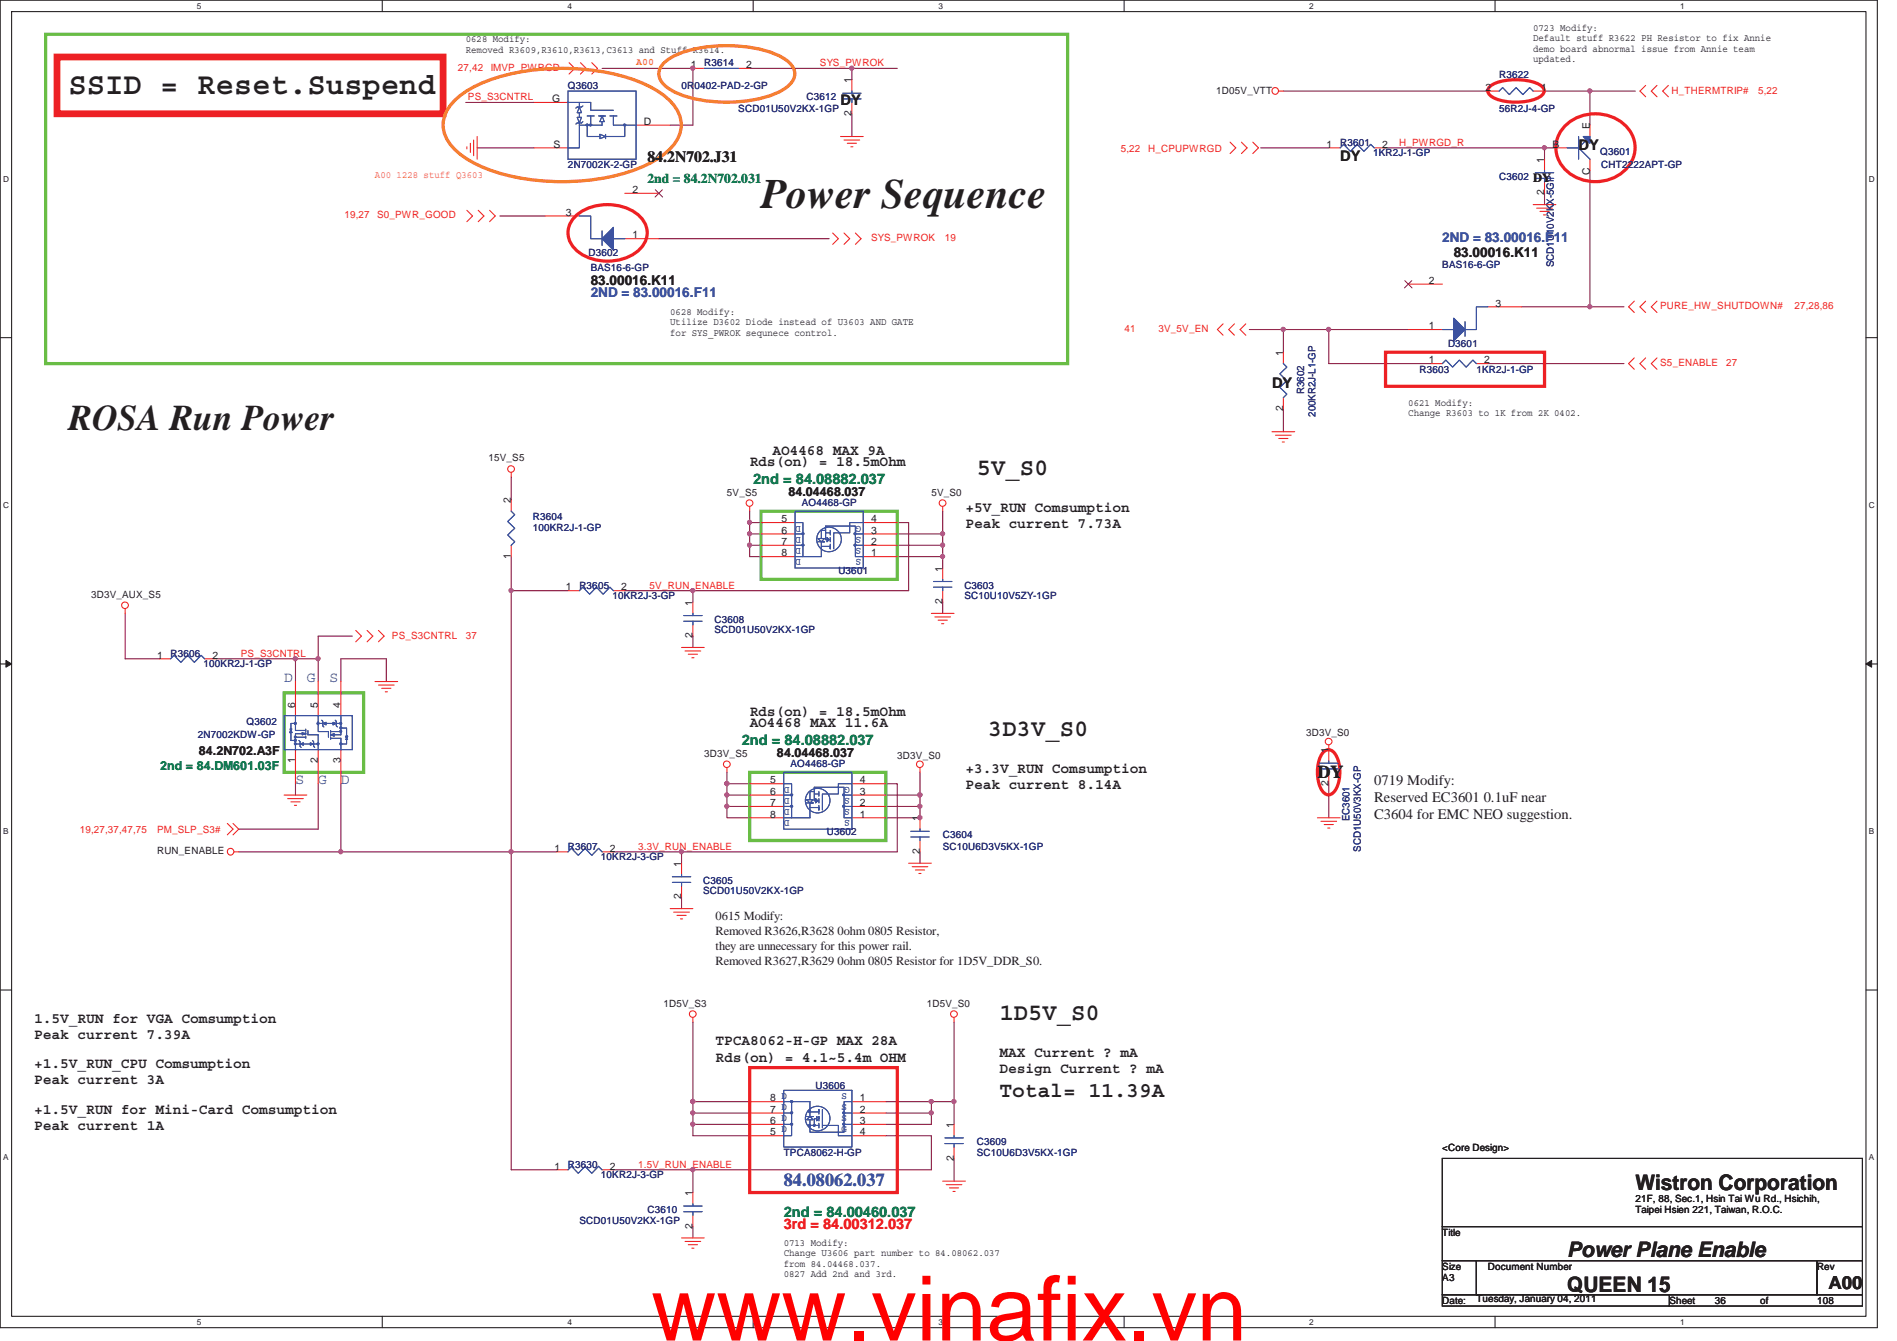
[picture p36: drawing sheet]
<svg xmlns="http://www.w3.org/2000/svg" width="297mm" height="210mm" viewBox="0 0 297 210" stroke-linecap="round" stroke-linejoin="round" font-family="sans-serif">
<defs><g id="words">
<text font-size="14.1" fill="#f00" x="102" y="209.9">www.vinafix.vn</text>
<text font-size="6.6" fill="#231f20" x="119.2" y="32.6">Power Sequence</text>
<text font-size="5.7" fill="#231f20" x="10.7" y="67.4">ROSA Run Power</text>
<text font-size="4.8" fill="#231f20" x="10.7" y="14.7">SSID = Reset.Suspend</text>
<g font-size="3.7" fill="#231f20">
<text x="152.9" y="74.3">5V_S0</text>
<text x="154.7" y="115.2">3D3V_S0</text>
<text x="156.5" y="159.7">1D5V_S0</text>
</g>
<g font-size="3.3" fill="#231f20">
<text x="156.5" y="171.7">Total= 11.39A</text>
<text x="256.1" y="186.3">Wistron Corporation</text>
<text x="245.4" y="196.9">Power Plane Enable</text>
<text x="245.4" y="202.3">QUEEN 15</text>
</g>
<g font-size="2.8" fill="#231f20">
<text x="206.3" y="121.7">DY</text>
<text x="286.3" y="201.8">A00</text>
</g>
<text font-size="2.8" fill="#3953a4" x="122.7" y="185.8">84.08062.037</text>
<text font-size="2.5" fill="#231f20" x="101.4" y="25.4">84.2N702.J31</text>
<g font-size="2.3" fill="#231f20">
<text x="131.6" y="16.4">DY</text>
<text x="247.2" y="23.5">DY</text>
<text x="209.8" y="25.3">DY</text>
<text x="199.2" y="60.8">DY</text>
<text x="120.9" y="71.2">AO4468 MAX 9A</text>
<text x="117.4" y="73">Rds(on) = 18.5mOhm</text>
<text x="151.2" y="80.1">+5V_RUN Comsumption</text>
<text x="151.2" y="82.7">Peak current 7.73A</text>
<text x="117.4" y="113.9">AO4468 MAX 11.6A</text>
<text x="117.4" y="112.1">Rds(on) = 18.5mOhm</text>
<text x="151.2" y="121">+3.3V_RUN Comsumption</text>
<text x="151.2" y="123.6">Peak current 8.14A</text>
<text x="215.2" y="123">0719 Modify:</text>
<text x="215.2" y="125.6">Reserved EC3601 0.1uF near</text>
<text x="215.2" y="128.3">C3604 for EMC NEO suggestion.</text>
<text x="5.4" y="160.1">1.5V_RUN for VGA Comsumption</text>
<text x="5.4" y="162.7">Peak current 7.39A</text>
<text x="5.4" y="167.3">+1.5V_RUN_CPU Comsumption</text>
<text x="112.1" y="163.7">TPCA8062-H-GP MAX 28A</text>
<text x="112.1" y="166.2">Rds(on) = 4.1~5.4m OHM</text>
<text x="156.5" y="165.5">MAX Current ? mA</text>
<text x="5.4" y="169.8">Peak current 3A</text>
<text x="156.5" y="168">Design Current ? mA</text>
<text x="5.4" y="174.4">+1.5V_RUN for Mini-Card Comsumption</text>
<text x="5.4" y="176.9">Peak current 1A</text>
</g>
<g font-size="2.3" fill="#098040">
<text x="117.9" y="75.8">2nd = 84.08882.037</text>
<text x="116.2" y="116.7">2nd = 84.08882.037</text>
<text x="122.7" y="190.6">2nd = 84.00460.037</text>
</g>
<g font-size="2.3" fill="#3953a4">
<text x="44.5" y="106.8">D</text>
<text x="48" y="106.8">G</text>
<text x="51.6" y="106.8">S</text>
<text x="46.3" y="122.8">S</text>
<text x="49.8" y="122.8">G</text>
<text x="53.4" y="122.8">D</text>
</g>
<text font-size="2.3" fill="#ed2024" x="122.7" y="192.4">3rd = 84.00312.037</text>
<text font-size="2.1" fill="#098040" x="101.4" y="28.7">2nd = 84.2N702.031</text>
<g font-size="2.1" fill="#3953a4">
<text x="225.8" y="37.9">2ND = 83.00016.F11</text>
<text x="92.5" y="46.5">2ND = 83.00016.F11</text>
</g>
<g font-size="2.1" fill="#231f20">
<text x="227.6" y="40.3">83.00016.K11</text>
<text x="92.5" y="44.7">83.00016.K11</text>
</g>
<g font-size="1.9" fill="#231f20">
<text x="240.1" y="28.5">DY</text>
<text x="123.4" y="77.6">84.04468.037</text>
<text x="31.2" y="118.1">84.2N702.A3F</text>
<text x="121.7" y="118.5">84.04468.037</text>
<text x="112.1" y="144.1">0615 Modify:</text>
<text x="112.1" y="146.4">Removed R3626,R3628 0ohm 0805 Resistor,</text>
<text x="112.1" y="148.7">they are unnecessary for this power rail.</text>
<text x="112.1" y="151">Removed R3627,R3629 0ohm 0805 Resistor for 1D5V_DDR_S0.</text>
</g>
<text font-size="1.9" fill="#098040" x="25.1" y="120.6">2nd = 84.DM601.03F</text>
<g font-size="1.6" fill="#231f20">
<text x="240.1" y="4.8">0723 Modify:</text>
<text x="72.9" y="6.6">0628 Modify:</text>
<text x="72.9" y="8.3">Removed R3609,R3610,R3613,C3613 and Stuff R3614.</text>
<text x="108.2" y="10.7">1</text>
<text x="116.8" y="10.7">2</text>
<text x="240.1" y="6.5">Default stuff R3622 PH Resistor to fix Annie</text>
<text x="240.1" y="8.1">demo board abnormal issue from Annie team</text>
<text x="240.1" y="9.8">updated.</text>
<text x="86.4" y="16">G</text>
<text x="133.3" y="13" transform="rotate(-90 133.3 13)">1</text>
<text x="190.5" y="14.6">1D05V_VTT</text>
<text x="232.6" y="14.2">2</text>
<text x="241.3" y="14.2">1</text>
<text x="86.7" y="23.1">S</text>
<text x="100.8" y="19.6">D</text>
<text x="133.3" y="18.2" transform="rotate(-90 133.3 18.2)">2</text>
<text x="207.7" y="23.1">1</text>
<text x="216.4" y="23.1">2</text>
<text x="243.1" y="23.1">B</text>
<text x="248.9" y="20.1" transform="rotate(-90 248.9 20.1)">E</text>
<text x="241.8" y="25.5" transform="rotate(-90 241.8 25.5)">1</text>
<text x="248.9" y="27.3" transform="rotate(-90 248.9 27.3)">C</text>
<text x="88.6" y="33.8">3</text>
<text x="99.1" y="30.2">2</text>
<text x="241.8" y="30.6" transform="rotate(-90 241.8 30.6)">2</text>
<text x="99.1" y="37.3">1</text>
<text x="223.7" y="44.4">2</text>
<text x="104.9" y="49.3">0628 Modify:</text>
<text x="104.9" y="50.9">Utilize D3602 Diode instead of U3603 AND GATE</text>
<text x="104.9" y="52.6">for SYS_PWROK sequnece control.</text>
<text x="223.7" y="51.6">1</text>
<text x="234.2" y="48">3</text>
<text x="200.9" y="55.7" transform="rotate(-90 200.9 55.7)">1</text>
<text x="223.7" y="56.9">1</text>
<text x="232.4" y="56.9">2</text>
<text x="200.9" y="64.4" transform="rotate(-90 200.9 64.4)">2</text>
<text x="220.5" y="63.5">0621 Modify:</text>
<text x="220.5" y="65.1">Change R3603 to 1K from 2K 0402.</text>
<text x="76.5" y="72.3">15V_S5</text>
<text x="113.8" y="77.6">5V_S5</text>
<text x="145.8" y="77.6">5V_S0</text>
<text x="80" y="78.8" transform="rotate(-90 80 78.8)">2</text>
<text x="122.4" y="81.8">5</text>
<text x="122.4" y="83.6">6</text>
<text x="136.4" y="83.6">3</text>
<text x="136.4" y="81.8">4</text>
<text x="80" y="87.5" transform="rotate(-90 80 87.5)">1</text>
<text x="122.4" y="85.3">7</text>
<text x="122.4" y="87.1">8</text>
<text x="136.4" y="87.1">1</text>
<text x="136.4" y="85.3">2</text>
<text x="147.6" y="89.5" transform="rotate(-90 147.6 89.5)">1</text>
<text x="14.3" y="93.6">3D3V_AUX_S5</text>
<text x="88.6" y="92.5">1</text>
<text x="97.3" y="92.5">2</text>
<text x="108.5" y="94.8" transform="rotate(-90 108.5 94.8)">1</text>
<text x="147.6" y="94.6" transform="rotate(-90 147.6 94.6)">2</text>
<text x="108.5" y="99.9" transform="rotate(-90 108.5 99.9)">2</text>
<text x="24.6" y="103.1">1</text>
<text x="33.3" y="103.1">2</text>
<text x="46.2" y="110.8" transform="rotate(-90 46.2 110.8)">6</text>
<text x="49.8" y="110.8" transform="rotate(-90 49.8 110.8)">5</text>
<text x="53.3" y="110.8" transform="rotate(-90 53.3 110.8)">4</text>
<text x="46.2" y="119.5" transform="rotate(-90 46.2 119.5)">1</text>
<text x="49.8" y="119.5" transform="rotate(-90 49.8 119.5)">2</text>
<text x="53.3" y="119.5" transform="rotate(-90 53.3 119.5)">3</text>
<text x="110.3" y="118.5">3D3V_S5</text>
<text x="140.5" y="118.8">3D3V_S0</text>
<text x="204.5" y="115.3">3D3V_S0</text>
<text x="208" y="117.9" transform="rotate(-90 208 117.9)">1</text>
<text x="120.6" y="122.7">5</text>
<text x="120.6" y="124.5">6</text>
<text x="134.6" y="124.5">3</text>
<text x="134.6" y="122.7">4</text>
<text x="208" y="123.1" transform="rotate(-90 208 123.1)">2</text>
<text x="120.6" y="126.2">7</text>
<text x="120.6" y="128">8</text>
<text x="134.6" y="128">1</text>
<text x="134.6" y="126.2">2</text>
<text x="144" y="128.6" transform="rotate(-90 144 128.6)">1</text>
<text x="24.6" y="133.8">RUN_ENABLE</text>
<text x="86.8" y="133.3">1</text>
<text x="95.5" y="133.3">2</text>
<text x="106.7" y="135.7" transform="rotate(-90 106.7 135.7)">1</text>
<text x="144" y="133.7" transform="rotate(-90 144 133.7)">2</text>
<text x="106.7" y="140.8" transform="rotate(-90 106.7 140.8)">2</text>
<text x="103.9" y="157.6">1D5V_S3</text>
<text x="145.1" y="157.6">1D5V_S0</text>
<text x="120.6" y="172.5">8 D</text>
<text x="134.6" y="172.5">1</text>
<text x="120.6" y="177.8">5</text>
<text x="120.6" y="176">6</text>
<text x="120.6" y="174.2">7</text>
<text x="134.6" y="174.2">2</text>
<text x="134.6" y="176">3</text>
<text x="134.6" y="177.8">4</text>
<text x="149.3" y="176.6" transform="rotate(-90 149.3 176.6)">1</text>
<text x="86.8" y="183.1">1</text>
<text x="95.5" y="183.1">2</text>
<text x="149.3" y="181.7" transform="rotate(-90 149.3 181.7)">2</text>
<text x="225.8" y="180.2">&lt;Core Design&gt;</text>
<text x="108.5" y="187.3" transform="rotate(-90 108.5 187.3)">1</text>
<text x="256.1" y="188.2">21F, 88, Sec.1, Hsin Tai Wu Rd., Hsichih,</text>
<text x="256.1" y="190">Taipei Hsien 221, Taiwan, R.O.C.</text>
<text x="108.5" y="192.4" transform="rotate(-90 108.5 192.4)">2</text>
<text x="122.7" y="195.1">0713 Modify:</text>
<text x="122.7" y="196.7">Change U3606 part number to 84.08062.037</text>
<text x="225.8" y="193.5">Title</text>
<text x="122.7" y="198.4">from 84.04468.037.</text>
<text x="122.7" y="200">0827 Add 2nd and 3rd.</text>
<text x="225.8" y="198.8">Size</text>
<text x="225.8" y="200.6">A3</text>
<text x="231.2" y="203.8">Tuesday, January 04, 2011</text>
<text x="233" y="198.8">Document Number</text>
<text x="284.5" y="198.8">Rev</text>
<text x="225.8" y="204.2">Date:</text>
<text x="261.4" y="204.2">Sheet</text>
<text x="268.5" y="204.2">36</text>
<text x="275.6" y="204.2">of</text>
<text x="284.5" y="204.2">108</text>
</g>
<g font-size="1.6" fill="#ed2024">
<text x="71.7" y="11.1">27,42</text>
<text x="76.8" y="11.1">IMVP_PWRGD</text>
<text x="128.4" y="10.4">SYS_PWROK</text>
<text x="73.3" y="15.7">PS_S3CNTRL</text>
<text x="261.7" y="14.6">H_THERMTRIP#</text>
<text x="275.3" y="14.6">5,22</text>
<text x="175.5" y="23.9">5,22</text>
<text x="179.8" y="23.9">H_CPUPWRGD</text>
<text x="219.1" y="22.8">H_PWRGD_R</text>
<text x="53.9" y="34.2">19,27</text>
<text x="59.1" y="34.2">S0_PWR_GOOD</text>
<text x="136.4" y="37.8">SYS_PWROK</text>
<text x="148" y="37.8">19</text>
<text x="176.1" y="52">41</text>
<text x="181.4" y="52">3V_5V_EN</text>
<text x="260" y="48.4">PURE_HW_SHUTDOWN#</text>
<text x="281" y="48.4">27,28,86</text>
<text x="260" y="57.3">S5_ENABLE</text>
<text x="270.3" y="57.3">27</text>
<text x="101.7" y="92.2">5V_RUN_ENABLE</text>
<text x="61.4" y="100">PS_S3CNTRL</text>
<text x="72.9" y="100">37</text>
<text x="37.7" y="102.8">PS_S3CNTRL</text>
<text x="12.5" y="130.4">19,27,37,47,75</text>
<text x="24.6" y="130.4">PM_SLP_S3#</text>
<text x="99.9" y="133.1">3.3V_RUN_ENABLE</text>
<text x="99.9" y="182.8">1.5V_RUN_ENABLE</text>
</g>
<g font-size="1.6" fill="#f57f20">
<text x="99.6" y="10.2">A00</text>
<text x="58.7" y="27.9">A00 1228 stuff Q3603</text>
</g>
<g font-size="1.6" fill="#282973">
<text x="110.3" y="10.4">R3614</text>
<text x="88.9" y="13.9">Q3603</text>
<text x="106.7" y="13.9">0R0402-PAD-2-GP</text>
<text x="115.6" y="17.5">SCD01U50V2KX-1GP</text>
<text x="126.3" y="15.7">C3612</text>
<text x="234.7" y="12.1">R3622</text>
<text x="234.7" y="17.5">56R2J-4-GP</text>
<text x="209.8" y="22.8">R3601</text>
<text x="88.9" y="26.4">2N7002K-2-GP</text>
<text x="215" y="24.4">1KR2J-1-GP</text>
<text x="234.7" y="28.1">C3602</text>
<text x="250.6" y="24.3">Q3601</text>
<text x="250.7" y="26.4">CHT2222APT-GP</text>
<text x="92.2" y="40">D3602</text>
<text x="243.3" y="41.8" transform="rotate(-90 243.3 41.8)">SCD1U10V2KX-5GP</text>
<text x="92.5" y="42.4">BAS16-6-GP</text>
<text x="225.8" y="42">BAS16-6-GP</text>
<text x="222.3" y="58.4">R3603</text>
<text x="226.7" y="54.3">D3601</text>
<text x="231.2" y="58.4">1KR2J-1-GP</text>
<text x="204.2" y="61.7" transform="rotate(-90 204.2 61.7)">R3602</text>
<text x="206" y="65.3" transform="rotate(-90 206 65.3)">200KR2J-L1-GP</text>
<text x="83.4" y="81.5">R3604</text>
<text x="83.4" y="83.1">100KR2J-1-GP</text>
<text x="125.6" y="79.2">AO4468-GP</text>
<text x="131.3" y="89.8">U3601</text>
<text x="90.7" y="92.2">R3605</text>
<text x="95.9" y="93.8">10KR2J-3-GP</text>
<text x="151" y="92.2">C3603</text>
<text x="151" y="93.8">SC10U10V5ZY-1GP</text>
<text x="111.9" y="97.5">C3608</text>
<text x="111.9" y="99.1">SCD01U50V2KX-1GP</text>
<text x="26.7" y="102.8">R3606</text>
<text x="31.9" y="104.4">100KR2J-1-GP</text>
<text x="38.6" y="113.5">Q3602</text>
<text x="31" y="115.6">2N7002KDW-GP</text>
<text x="123.8" y="120.1">AO4468-GP</text>
<text x="129.5" y="130.7">U3602</text>
<text x="147.6" y="131.3">C3604</text>
<text x="211.3" y="128.6" transform="rotate(-90 211.3 128.6)">EC3601</text>
<text x="88.9" y="133.1">R3607</text>
<text x="94.1" y="134.7">10KR2J-3-GP</text>
<text x="147.6" y="133.1">SC10U6D3V5KX-1GP</text>
<text x="213.1" y="133.4" transform="rotate(-90 213.1 133.4)">SCD1U50V3KX-GP</text>
<text x="110.1" y="138.4">C3605</text>
<text x="110.1" y="140">SCD01U50V2KX-1GP</text>
<text x="127.7" y="170.6">U3606</text>
<text x="152.9" y="179.3">C3609</text>
<text x="88.9" y="182.8">R3630</text>
<text x="94.1" y="184.4">10KR2J-3-GP</text>
<text x="122.7" y="181.1">TPCA8062-H-GP</text>
<text x="152.9" y="181.1">SC10U6D3V5KX-1GP</text>
<text x="90.7" y="191.7">SCD01U50V2KX-1GP</text>
<text x="101.4" y="189.9">C3610</text>
</g>
<g font-size="1.6" fill="#3953a4">
<text x="125.4" y="82.3" transform="rotate(180 125.4 82.3)">D</text>
<text x="134.8" y="82.3" transform="rotate(180 134.8 82.3)">G</text>
<text x="125.4" y="84.1" transform="rotate(180 125.4 84.1)">D</text>
<text x="125.4" y="85.8" transform="rotate(180 125.4 85.8)">D</text>
<text x="125.4" y="87.5" transform="rotate(180 125.4 87.5)">D</text>
<text x="134.8" y="87.5" transform="rotate(180 134.8 87.5)">S</text>
<text x="134.8" y="85.8" transform="rotate(180 134.8 85.8)">S</text>
<text x="134.8" y="84.1" transform="rotate(180 134.8 84.1)">S</text>
<text x="123.6" y="123.2" transform="rotate(180 123.6 123.2)">D</text>
<text x="123.6" y="125" transform="rotate(180 123.6 125)">D</text>
<text x="133.1" y="125" transform="rotate(180 133.1 125)">S</text>
<text x="133.1" y="123.2" transform="rotate(180 133.1 123.2)">G</text>
<text x="123.6" y="126.7" transform="rotate(180 123.6 126.7)">D</text>
<text x="123.6" y="128.4" transform="rotate(180 123.6 128.4)">D</text>
<text x="133.1" y="128.4" transform="rotate(180 133.1 128.4)">S</text>
<text x="133.1" y="126.7" transform="rotate(180 133.1 126.7)">S</text>
<text x="122.4" y="173.7">D</text>
<text x="122.4" y="172.1">D</text>
<text x="131.8" y="172.1">S</text>
<text x="131.8" y="173.7">S</text>
<text x="122.4" y="177.3">D</text>
<text x="122.4" y="175.5">D</text>
<text x="131.8" y="175.5">S</text>
<text x="131.8" y="177.3">G</text>
</g>
<g font-size="1.3" fill="#231f20">
<text x="30.8" y="1.4">5</text>
<text x="88.9" y="1.4">4</text>
<text x="146.9" y="1.4">3</text>
<text x="205" y="1.4">2</text>
<text x="263.1" y="1.4">1</text>
<text x=".5" y="28.5">D</text>
<text x="292.6" y="28.5">D</text>
<text x=".5" y="79.5">C</text>
<text x="292.6" y="79.5">C</text>
<text x=".5" y="130.6">B</text>
<text x="292.6" y="130.6">B</text>
<text x=".5" y="181.7">A</text>
<text x="292.6" y="181.7">A</text>
<text x="30.8" y="207.4">5</text>
<text x="88.9" y="207.4">4</text>
<text x="146.9" y="207.4">3</text>
<text x="205" y="207.4">2</text>
<text x="263.1" y="207.4">1</text>
</g>
</g></defs>
<path d="M0 0h294v207.9h-294zM1.8 1.8h290.4v204.3h-290.4z" fill="none" stroke="#231f20" stroke-width=".17"/>
<g fill="#fff">
<path d="M30.8 .2h.7v1.4h-.7z"/>
<path d="M30.8 206.3h.7v1.4h-.7z"/>
</g>
<path d="M59.9 0v1.8M59.9 206.1v1.8" fill="none" stroke="#231f20" stroke-width=".17"/>
<g fill="#fff">
<path d="M88.9 .2h.6v1.4h-.6z"/>
<path d="M88.9 206.3h.6v1.4h-.6z"/>
</g>
<path d="M117.9 0v1.8M117.9 206.1v1.8" fill="none" stroke="#231f20" stroke-width=".17"/>
<g fill="#fff">
<path d="M146.9 .2h.7v1.4h-.7z"/>
<path d="M146.9 206.3h.7v1.4h-.7z"/>
</g>
<path d="M176 0v1.8M176 206.1v1.8" fill="none" stroke="#231f20" stroke-width=".17"/>
<g fill="#fff">
<path d="M205 .2h.7v1.4h-.7z"/>
<path d="M205 206.3h.7v1.4h-.7z"/>
</g>
<path d="M234.1 0v1.8M234.1 206.1v1.8" fill="none" stroke="#231f20" stroke-width=".17"/>
<g fill="#fff">
<path d="M263.1 .2h.7v1.4h-.7z"/>
<path d="M263.1 206.3h.7v1.4h-.7z"/>
<path d="M.5 27.3h.9v1.4h-.9z"/>
<path d="M292.6 27.3h.9v1.4h-.9z"/>
<path d="M.5 78.4h.9v1.4h-.9z"/>
<path d="M292.6 78.4h.9v1.4h-.9z"/>
</g>
<path d="M0 52.9h1.8M292.2 52.9h1.8" fill="none" stroke="#231f20" stroke-width=".17"/>
<g fill="#fff">
<path d="M.5 129.5h.8v1.4h-.8z"/>
<path d="M292.6 129.5h.9v1.4h-.9z"/>
</g>
<path d="M0 104h1.8M292.2 104h1.8" fill="none" stroke="#231f20" stroke-width=".17"/>
<path d="M.9 103.4l.9 .6-.9 .5z" fill="#231f20"/>
<path d="M.9 103.4l.9 .6-.9 .5z" fill="none" stroke="#231f20" stroke-width=".16"/>
<path d="M292.2 104l.9-.6v1.1z" fill="#231f20"/>
<path d="M292.2 104l.9-.6v1.1z" fill="none" stroke="#231f20" stroke-width=".16"/>
<g fill="#fff">
<path d="M.5 180.5h.8v1.4h-.8z"/>
<path d="M292.6 180.5h.9v1.4h-.9z"/>
</g>
<path d="M0 155h1.8M292.2 155h1.8" fill="none" stroke="#231f20" stroke-width=".17"/>
<path d="M78.3 33.8h7.1M80 92.5v40.9" fill="none" stroke="#7f1442" stroke-width=".17"/>
<circle cx="80" cy="92.5" r=".32" fill="#b9529f"/>
<circle cx="80" cy="92.5" r=".32" fill="none" stroke="#b9529f" stroke-width=".17"/>
<path d="M147.6 85.4v1.8" fill="none" stroke="#7f1442" stroke-width=".17"/>
<circle cx="147.6" cy="85.4" r=".32" fill="#b9529f"/>
<circle cx="147.6" cy="85.4" r=".32" fill="none" stroke="#b9529f" stroke-width=".17"/>
<path d="M140.5 81.8h1.8M46.3 103.2h3.5" fill="none" stroke="#7f1442" stroke-width=".17"/>
<circle cx="46.2" cy="103.1" r=".32" fill="#b9529f"/>
<circle cx="46.2" cy="103.1" r=".32" fill="none" stroke="#b9529f" stroke-width=".17"/>
<path d="M147.6 87.2v1.7" fill="none" stroke="#7f1442" stroke-width=".17"/>
<circle cx="147.6" cy="87.1" r=".32" fill="#b9529f"/>
<circle cx="147.6" cy="87.1" r=".32" fill="none" stroke="#b9529f" stroke-width=".17"/>
<path d="M80 92.5h8.9M117.4 83.6v1.8h1.8M117.4 87.2h1.8M117.4 81.8h1.8M113.8 126.3v1.8h3.6" fill="none" stroke="#7f1442" stroke-width=".17"/>
<circle cx="117.4" cy="85.4" r=".32" fill="#b9529f"/>
<circle cx="117.4" cy="85.4" r=".32" fill="none" stroke="#b9529f" stroke-width=".17"/>
<path d="M117.4 85.4v1.8M117.4 80v3.6h1.8" fill="none" stroke="#7f1442" stroke-width=".17"/>
<circle cx="117.4" cy="83.6" r=".32" fill="#b9529f"/>
<circle cx="117.4" cy="83.6" r=".32" fill="none" stroke="#b9529f" stroke-width=".17"/>
<circle cx="117.4" cy="81.8" r=".32" fill="#b9529f"/>
<circle cx="117.4" cy="81.8" r=".32" fill="none" stroke="#b9529f" stroke-width=".17"/>
<path d="M49.8 99.6v3.6M142.3 81.8v10.7" fill="none" stroke="#7f1442" stroke-width=".17"/>
<circle cx="49.8" cy="103.1" r=".32" fill="#b9529f"/>
<circle cx="49.8" cy="103.1" r=".32" fill="none" stroke="#b9529f" stroke-width=".17"/>
<path d="M19.6 96.1v7.1h5.3M49.8 99.6h5.4M108.5 92.5h33.8M33.8 103.2h12.5v3.5M49.8 103.2v3.5M53.4 106.7v-3.5h7.1v3.5M37.4 133.4h16M46.3 122.7v1.8M49.8 122.7v7.1h-12.4M53.4 122.7v10.7M53.4 133.4h26.6" fill="none" stroke="#7f1442" stroke-width=".17"/>
<circle cx="80" cy="133.4" r=".32" fill="#b9529f"/>
<circle cx="80" cy="133.4" r=".32" fill="none" stroke="#b9529f" stroke-width=".17"/>
<circle cx="53.4" cy="133.4" r=".32" fill="#b9529f"/>
<circle cx="53.4" cy="133.4" r=".32" fill="none" stroke="#b9529f" stroke-width=".17"/>
<path d="M144.1 124.5v1.8" fill="none" stroke="#7f1442" stroke-width=".17"/>
<circle cx="144" cy="124.5" r=".32" fill="#b9529f"/>
<circle cx="144" cy="124.5" r=".32" fill="none" stroke="#b9529f" stroke-width=".17"/>
<path d="M140.5 83.6h7.1M147.6 80v3.6M147.6 83.6v1.8h-7.1" fill="none" stroke="#7f1442" stroke-width=".17"/>
<circle cx="147.6" cy="83.6" r=".32" fill="#b9529f"/>
<circle cx="147.6" cy="83.6" r=".32" fill="none" stroke="#b9529f" stroke-width=".17"/>
<path d="M195.6 51.6h5.4v3.6M220.5 51.6h-12.4v5.3h16M140.5 87.2h7.1" fill="none" stroke="#7f1442" stroke-width=".17"/>
<circle cx="208" cy="51.6" r=".32" fill="#b9529f"/>
<circle cx="208" cy="51.6" r=".32" fill="none" stroke="#b9529f" stroke-width=".17"/>
<path d="M249 26.7v21.3M233 56.9h21.3M238.3 48h10.7M249 48h5.3" fill="none" stroke="#7f1442" stroke-width=".17"/>
<circle cx="248.9" cy="48" r=".32" fill="#b9529f"/>
<circle cx="248.9" cy="48" r=".32" fill="none" stroke="#b9529f" stroke-width=".17"/>
<path d="M249 14.3h7.1M197.4 23.2h10.7M241.8 23.2h1.8M201 51.6h7.1" fill="none" stroke="#7f1442" stroke-width=".17"/>
<circle cx="200.9" cy="51.6" r=".32" fill="#b9529f"/>
<circle cx="200.9" cy="51.6" r=".32" fill="none" stroke="#b9529f" stroke-width=".17"/>
<path d="M241.8 23.2v1.7M108.5 99.6v1.8" fill="none" stroke="#7f1442" stroke-width=".17"/>
<circle cx="241.8" cy="23.1" r=".32" fill="#b9529f"/>
<circle cx="241.8" cy="23.1" r=".32" fill="none" stroke="#b9529f" stroke-width=".17"/>
<path d="M249 14.3v5.3M241.8 30.3v1.7" fill="none" stroke="#7f1442" stroke-width=".17"/>
<circle cx="248.9" cy="14.2" r=".32" fill="#b9529f"/>
<circle cx="248.9" cy="14.2" r=".32" fill="none" stroke="#b9529f" stroke-width=".17"/>
<path d="M108.5 92.5v1.8" fill="none" stroke="#7f1442" stroke-width=".17"/>
<circle cx="108.5" cy="92.5" r=".32" fill="#b9529f"/>
<circle cx="108.5" cy="92.5" r=".32" fill="none" stroke="#b9529f" stroke-width=".17"/>
<path d="M97.8 92.5h10.7M113.8 122.7v1.8" fill="none" stroke="#7f1442" stroke-width=".17"/>
<circle cx="113.8" cy="122.7" r=".32" fill="#b9529f"/>
<circle cx="113.8" cy="122.7" r=".32" fill="none" stroke="#b9529f" stroke-width=".17"/>
<path d="M80 74.7v3.6M201 64v3.6M147.6 94.3v1.8M113.8 122.7h3.6M138.7 122.7h1.8v10.7h-33.8M144.1 133.4v1.8" fill="none" stroke="#7f1442" stroke-width=".17"/>
<circle cx="113.8" cy="122.7" r=".32" fill="#b9529f"/>
<circle cx="113.8" cy="122.7" r=".32" fill="none" stroke="#b9529f" stroke-width=".17"/>
<path d="M113.8 120.9v1.8M117.4 124.5h-3.6v1.8h3.6" fill="none" stroke="#7f1442" stroke-width=".17"/>
<circle cx="113.8" cy="126.3" r=".32" fill="#b9529f"/>
<circle cx="113.8" cy="126.3" r=".32" fill="none" stroke="#b9529f" stroke-width=".17"/>
<circle cx="113.8" cy="124.5" r=".32" fill="#b9529f"/>
<circle cx="113.8" cy="124.5" r=".32" fill="none" stroke="#b9529f" stroke-width=".17"/>
<path d="M144.1 120.9v3.6M144.1 126.3v1.8" fill="none" stroke="#7f1442" stroke-width=".17"/>
<circle cx="144" cy="126.3" r=".32" fill="#b9529f"/>
<circle cx="144" cy="126.3" r=".32" fill="none" stroke="#b9529f" stroke-width=".17"/>
<path d="M138.7 126.3h5.4M138.7 128.1h5.4" fill="none" stroke="#7f1442" stroke-width=".17"/>
<circle cx="144" cy="128" r=".32" fill="#b9529f"/>
<circle cx="144" cy="128" r=".32" fill="none" stroke="#b9529f" stroke-width=".17"/>
<path d="M138.7 124.5h5.4" fill="none" stroke="#7f1442" stroke-width=".17"/>
<circle cx="144" cy="124.5" r=".32" fill="#b9529f"/>
<circle cx="144" cy="124.5" r=".32" fill="none" stroke="#b9529f" stroke-width=".17"/>
<path d="M96.1 133.4h10.6v1.8M106.7 140.5v1.8" fill="none" stroke="#7f1442" stroke-width=".17"/>
<circle cx="106.7" cy="133.4" r=".32" fill="#b9529f"/>
<circle cx="106.7" cy="133.4" r=".32" fill="none" stroke="#b9529f" stroke-width=".17"/>
<path d="M80 87.2v5.3M80 133.4h7.2M108.5 174.3h8.9M108.5 172.5h8.9M149.4 160.1v12.4" fill="none" stroke="#7f1442" stroke-width=".17"/>
<circle cx="108.5" cy="172.5" r=".32" fill="#b9529f"/>
<circle cx="108.5" cy="172.5" r=".32" fill="none" stroke="#b9529f" stroke-width=".17"/>
<path d="M108.5 172.5v1.8" fill="none" stroke="#7f1442" stroke-width=".17"/>
<circle cx="108.5" cy="172.5" r=".32" fill="#b9529f"/>
<circle cx="108.5" cy="172.5" r=".32" fill="none" stroke="#b9529f" stroke-width=".17"/>
<path d="M145.8 172.5h3.6M145.8 174.3v1.8h-7.1" fill="none" stroke="#7f1442" stroke-width=".17"/>
<circle cx="149.4" cy="172.5" r=".32" fill="#b9529f"/>
<circle cx="149.4" cy="172.5" r=".32" fill="none" stroke="#b9529f" stroke-width=".17"/>
<path d="M108.5 174.3v3.5h8.9M138.7 172.5h7.1M149.4 172.5v3.6M80 183.2h7.2M108.5 192.1v1.7M108.5 183.2h37.3M149.4 181.4v3.6" fill="none" stroke="#7f1442" stroke-width=".17"/>
<circle cx="108.5" cy="174.3" r=".32" fill="#b9529f"/>
<circle cx="108.5" cy="174.3" r=".32" fill="none" stroke="#b9529f" stroke-width=".17"/>
<path d="M108.5 176.1h8.9" fill="none" stroke="#7f1442" stroke-width=".17"/>
<circle cx="108.5" cy="176" r=".32" fill="#b9529f"/>
<circle cx="108.5" cy="176" r=".32" fill="none" stroke="#b9529f" stroke-width=".17"/>
<path d="M138.7 174.3h7.1" fill="none" stroke="#7f1442" stroke-width=".17"/>
<circle cx="145.8" cy="174.3" r=".32" fill="#b9529f"/>
<circle cx="145.8" cy="174.3" r=".32" fill="none" stroke="#b9529f" stroke-width=".17"/>
<path d="M145.8 172.5v1.8" fill="none" stroke="#7f1442" stroke-width=".17"/>
<circle cx="145.8" cy="172.5" r=".32" fill="#b9529f"/>
<circle cx="145.8" cy="172.5" r=".32" fill="none" stroke="#b9529f" stroke-width=".17"/>
<path d="M96.1 183.2h12.4" fill="none" stroke="#7f1442" stroke-width=".17"/>
<circle cx="108.5" cy="183.1" r=".32" fill="#b9529f"/>
<circle cx="108.5" cy="183.1" r=".32" fill="none" stroke="#b9529f" stroke-width=".17"/>
<path d="M94.3 10.7h14.2M140.5 10.7h-7.1v1.8M201 14.3h32M241.8 14.3h7.2M103.2 37.4h26.6M217 23.2h24.8M80 133.4v49.8M108.5 160.1v12.4M138.7 177.8h7.1v5.4M108.5 183.2v3.5" fill="none" stroke="#7f1442" stroke-width=".17"/>
<circle cx="133.4" cy="10.7" r=".32" fill="#b9529f"/>
<circle cx="133.4" cy="10.7" r=".32" fill="none" stroke="#b9529f" stroke-width=".17"/>
<path d="M108.5 10.7v8.9M117.4 10.7h16M133.4 17.8v3.6M208.1 122.7v5.4" fill="none" stroke="#7f1442" stroke-width=".17"/>
<circle cx="108.5" cy="10.7" r=".32" fill="#b9529f"/>
<circle cx="108.5" cy="10.7" r=".32" fill="none" stroke="#b9529f" stroke-width=".17"/>
<path d="M72.9 16h10.7M104.9 19.6h3.6M74.7 23.2h8.9" fill="none" stroke="#7f1442" stroke-width=".17"/>
<g fill="none" stroke="#ed2024" stroke-width=".17">
<path d="M89.1 9.8l.9 .9-.9 .9M90.9 9.8l.9 .9-.9 .9M92.7 9.8l.9 .9-.9 .9M133.4 12.5v1.8M133.4 16v1.8M200.2 14.3h.8M257.7 13.4l-.9 .9 .9 .9M259.5 13.4l-.9 .9 .9 .9M261.2 13.4l-.9 .9 .9 .9M73.1 23v.3M73.1 32.9l.9 .9-.9 .9M73.7 22.4v1.5"/>
<path d="M74.2 21.9v2.5M74.7 21.4v3.5M74.9 32.9l.9 .9-.9 .9M76.7 32.9l.9 .9-.9 .9M130.4 36.5l.9 .9-.9 .9M131.6 21.4h3.6M132.2 36.5l.9 .9-.9 .9M132.2 21.9h2.4M132.7 22.4h1.4M133.2 23h.4M133.9 36.5l.9 .9-.9 .9M192.6 22.3l.9 .9-.9 .8"/>
<path d="M194.4 22.3l.9 .9-.9 .8M196.2 22.3l.9 .9-.9 .8M208.1 23.2h1.7M215.2 23.2h1.8M240.1 32h3.5M240.6 32.6h2.5M241.1 33.1h1.5M241.7 33.7h.3M191.5 50.7l-.9 .9 .9 .9M193.3 50.7l-.9 .9 .9 .9M195.1 50.7l-.9 .9 .9 .9M255.9 56l-.9 .9 .9 .9"/>
<path d="M255.9 47.2l-.9 .8 .9 .9M257.7 56l-.9 .9 .9 .9M257.7 47.2l-.9 .8 .9 .9M259.5 56l-.9 .9 .9 .9M259.5 47.2l-.9 .8 .9 .9M80 74v.7M117.4 79.3v.7M147.6 79.3v.7M199.2 67.6h3.5M199.7 68.2h2.5M200.2 68.7h1.5M200.8 69.2h.3"/>
<path d="M19.6 95.3v.8M55.7 98.7l.9 .9-.9 .9M57.5 98.7l.9 .9-.9 .9M59.3 98.7l.9 .9-.9 .9M145.8 96.1h3.6M146.4 96.6h2.4M146.9 97.1h1.4M147.4 97.7h.4M46.3 106.7v5.4M46.3 117.4v5.3M49.8 106.7v5.4M49.8 117.4v5.3"/>
<path d="M53.4 106.7v5.4M53.4 117.4v5.3M58.7 106.7h3.6M59.3 107.3h2.4M59.8 107.8h1.4M60.3 108.3h.4M106.7 101.4h3.6M107.3 101.9h2.4M107.8 102.4h1.4M108.3 103h.4M208.1 116.7v.7M35.6 128.9l.9 .9-.9 .9"/>
<path d="M36.5 128.9l.9 .9-.9 .9M36.7 133.4h.7M44.5 124.5h3.5M45 125h2.5M45.5 125.6h1.5M46.1 126.1h.3M113.8 120.2v.7M142.3 135.2h3.5M142.8 135.7h2.5M143.3 136.2h1.5M143.9 136.8h.3M144.1 120.2v.7"/>
<path d="M206.3 128.1h3.5M206.8 128.6h2.5M207.3 129.1h1.5M207.9 129.7h.3M104.9 142.3h3.6M105.5 142.8h2.4M106 143.3h1.4M106.5 143.9h.4M108.5 159.3v.8M149.4 159.3v.8M106.7 193.8h3.6M107.3 194.4h2.4"/>
<path d="M107.8 194.9h1.4M108.3 195.4h.4M108.5 186.7v1.8M108.5 190.3v1.8M147.6 185h3.6M148.2 185.5h2.4M148.7 186h1.4M149.2 186.6h.4"/>
<circle cx="199.7" cy="14.2" r=".52"/>
<circle cx="80" cy="73.4" r=".52"/>
<circle cx="117.4" cy="78.8" r=".52"/>
<circle cx="147.6" cy="78.8" r=".52"/>
<circle cx="19.6" cy="94.8" r=".52"/>
<circle cx="113.8" cy="119.7" r=".52"/>
<circle cx="144" cy="119.7" r=".52"/>
<circle cx="208" cy="116.1" r=".52"/>
<circle cx="36.1" cy="133.4" r=".52"/>
<circle cx="108.5" cy="158.8" r=".52"/>
<circle cx="149.4" cy="158.8" r=".52"/>
</g>
<path d="M225.8 181.4h65.8v10.7h-65.8zM225.8 192.1h65.8v5.3h-65.8zM225.8 197.4h5.4v5.3h-5.4zM231.2 197.4h53.3v5.3h-53.3zM284.5 197.4h7.1v5.3h-7.1zM225.8 202.7h35.6v1.8h-35.6zM261.4 202.7h30.2v1.8h-30.2z" fill="none" stroke="#231f20" stroke-width=".17"/>
<path d="M8.9 8.9h60.5v8.9h-60.5z" fill="none" stroke="#ed2024" stroke-width="1.1"/>
<path d="M7.2 5.4h160v51.5h-160zM119.2 80h21.3v10.7h-21.3zM44.5 108.5h12.4v12.4h-12.4zM117.4 120.9h21.3v10.7h-21.3z" fill="none" stroke="#69bd45" stroke-width=".51"/>
<path d="M233.3 13.5a8.2 8.2 0 0 1 6.5-.7 2.92 2.92 0 0 1 1.9 1.1 1.04 1.04 0 0 1-.7 1.3 9 9 0 0 1-7.3 0 1 1 0 0 1-.4-1.7zM245.4 19.4a6.8 6.8 0 0 1 9.9 1.3 5 5 0 0 1-2.6 7.1 6.6 6.6 0 0 1-8.8-3 4.8 4.8 0 0 1 1.5-5.4zM90.1 33.8a7.9 7.9 0 0 1 10 0 3.5 3.5 0 0 1-.6 5.8 7.9 7.9 0 0 1-9.4-.5 3.5 3.5 0 0 1 0-5.3zM217 55.2h24.8v5.3h-24.8zM207.3 117.7a1.12 1.12 0 0 1 1.8 .5 5.8 5.8 0 0 1-.3 5.9 1.1 1.1 0 0 1-1.9-.4 5.9 5.9 0 0 1 .4-6zM117.4 167.2h23.1v19.5h-23.1z" fill="none" stroke="#ed2024" stroke-width=".51"/>
<path d="M71 15.9a16.7 16.7 0 0 1 7.6-4 36 36 0 0 1 21.9 1.1 10.7 10.7 0 0 1 5.7 4.6 4.8 4.8 0 0 1-1.2 5.6 16.9 16.9 0 0 1-7.6 4 35.7 35.7 0 0 1-21.9-1 10.7 10.7 0 0 1-5.7-4.7 4.8 4.8 0 0 1 1.2-5.6zM104 9.8a11 11 0 0 1 5.6-2.3 21.7 21.7 0 0 1 12.6 1.4 3.6 3.6 0 0 1 2.3 2.7 2.9 2.9 0 0 1-1.5 2.2 17 17 0 0 1-9.2 2.2 16.8 16.8 0 0 1-9.2-2.2 2.67 2.67 0 0 1-1.3-2.8l.2-.6z" fill="none" stroke="#f57f20" stroke-width=".51"/>
<g fill="none" stroke="#3953a4" stroke-width=".17">
<path d="M131.9 14.6h2.9M131.9 15.5h2.9M133.4 14.3v.3M133.4 15.5v.5M209.8 23.2l.6-.6 1.1 1.1 1-1.1 1.1 1.1 1-1.1 .6 .6M45.4 114.2h.3M45.5 114.2l.2 .5h-.3zM46.3 116.5h2.6M46.3 112.1v2.3h1.6M46.3 113.3h-.8v2.6M46.3 115.4h1.6M46.8 115.9l.2 .3v.6l.2 .2"/>
<path d="M47 116.5l.5-.2v.4zM47.3 114.7l.6 .2-.6 .2zM47.9 115.3v.3M47.9 114.7v.4M47.9 114.2v.4M47.9 114.9h-1.6v2.5M48.2 114.4v.7h1.6v2.3M48.6 116.3l.5 .2-.5 .2zM48.9 115.9l.2 .3v.6l.2 .2M49.1 116.5h.7M49.8 112.1v2.5h1.6v.8M49.8 113.3h.7l.6 .2v-.4l-.6 .2h2"/>
<path d="M50.4 112.8l.1 .1v.8l.2 .1M51.8 115.4v.4M51.8 114.9v.4M51.8 114.4v.3M51.8 114.6h1.6M51.8 115.6h1.6v1.8M51.8 115.1l.5-.2v.4zM52.5 112.8l.2 .1v.8l.1 .1M52.7 113.3l-.5-.2v.4l.5-.2h.7M53.4 112.1v3h-1.6M53.4 114h.9v2.5h-.9M54.1 115.3h.3l-.1 .5z"/>
<path d="M54.1 115.8h.3M107.1 188.8h2.8M107.1 189.7h2.8M108.5 188.5v.3M108.5 189.7v.6"/>
</g>
<path d="M46.1 116.4h.2v.2h-.2z" fill-rule="evenodd" fill="#3953a4"/>
<path d="M46.1 116.4h.2v.2h-.2z" fill="none" stroke="#3953a4" stroke-width=".17"/>
<path d="M46.1 115.3h.2v.2h-.2z" fill-rule="evenodd" fill="#3953a4"/>
<path d="M46.1 115.3h.2v.2h-.2z" fill="none" stroke="#3953a4" stroke-width=".17"/>
<path d="M46.1 113.1h.2v.3h-.2z" fill-rule="evenodd" fill="#3953a4"/>
<path d="M46.1 113.1h.2v.3h-.2z" fill="none" stroke="#3953a4" stroke-width=".17"/>
<path d="M53.2 116.4h.3v.2h-.3z" fill-rule="evenodd" fill="#3953a4"/>
<path d="M53.2 116.4h.3v.2h-.3z" fill="none" stroke="#3953a4" stroke-width=".17"/>
<path d="M53.2 114.4h.3v.2h-.3z" fill-rule="evenodd" fill="#3953a4"/>
<path d="M53.2 114.4h.3v.2h-.3z" fill="none" stroke="#3953a4" stroke-width=".17"/>
<path d="M53.2 113.9h.3v.2h-.3z" fill-rule="evenodd" fill="#3953a4"/>
<path d="M53.2 113.9h.3v.2h-.3z" fill="none" stroke="#3953a4" stroke-width=".17"/>
<path d="M53.2 113.1h.3v.3h-.3z" fill-rule="evenodd" fill="#3953a4"/>
<path d="M53.2 113.1h.3v.3h-.3z" fill="none" stroke="#3953a4" stroke-width=".17"/>
<path d="M46.1 115.8h.2v.3h-.2z" fill-rule="evenodd" fill="#3953a4"/>
<path d="M45.5 115.9h.8M46.1 115.8h.2v.3h-.2z" fill="none" stroke="#3953a4" stroke-width=".17"/>
<path d="M49.7 113.1h.2v.3h-.2z" fill-rule="evenodd" fill="#3953a4"/>
<path d="M49.7 113.1h.2v.3h-.2z" fill="none" stroke="#3953a4" stroke-width=".17"/>
<path d="M49.7 116.4h.2v.2h-.2z" fill-rule="evenodd" fill="#3953a4"/>
<g fill="none" stroke="#3953a4" stroke-width=".17">
<path d="M44.5 112.1h10.7v5.3h-10.7zM45.4 114.2h.3M45.5 114.2l.2 .5h-.3zM46.3 116.5h2.6M46.3 112.1v2.3h1.6M46.3 113.3h-.8v2.6M46.3 115.4h1.6M46.8 115.9l.2 .3v.6l.2 .2M47 116.5l.5-.2v.4zM47.3 114.7l.6 .2-.6 .2zM47.9 115.3v.3M47.9 114.7v.4"/>
<path d="M47.9 114.2v.4M47.9 114.9h-1.6v2.5M48.2 114.4v.7h1.6v2.3M48.6 116.3l.5 .2-.5 .2zM48.9 115.9l.2 .3v.6l.2 .2M49.1 116.5h.7M49.7 116.4h.2v.2h-.2zM49.8 112.1v2.5h1.6v.8M49.8 113.3h.7l.6 .2v-.4l-.6 .2h2M50.4 112.8l.1 .1v.8l.2 .1M51.8 115.4v.4M51.8 114.9v.4"/>
<path d="M51.8 114.4v.3M51.8 114.6h1.6M51.8 115.6h1.6v1.8M51.8 115.1l.5-.2v.4zM52.5 112.8l.2 .1v.8l.1 .1M52.7 113.3l-.5-.2v.4l.5-.2h.7M53.4 112.1v3h-1.6M53.4 114h.9v2.5h-.9M54.1 115.3h.3l-.1 .5zM54.1 115.8h.3"/>
</g>
<path d="M46.1 116.4h.2v.2h-.2z" fill-rule="evenodd" fill="#3953a4"/>
<path d="M46.1 116.4h.2v.2h-.2z" fill="none" stroke="#3953a4" stroke-width=".17"/>
<path d="M46.1 115.3h.2v.2h-.2z" fill-rule="evenodd" fill="#3953a4"/>
<path d="M46.1 115.3h.2v.2h-.2z" fill="none" stroke="#3953a4" stroke-width=".17"/>
<path d="M46.1 113.1h.2v.3h-.2z" fill-rule="evenodd" fill="#3953a4"/>
<path d="M46.1 113.1h.2v.3h-.2z" fill="none" stroke="#3953a4" stroke-width=".17"/>
<path d="M53.2 116.4h.3v.2h-.3z" fill-rule="evenodd" fill="#3953a4"/>
<path d="M53.2 116.4h.3v.2h-.3z" fill="none" stroke="#3953a4" stroke-width=".17"/>
<path d="M53.2 114.4h.3v.2h-.3z" fill-rule="evenodd" fill="#3953a4"/>
<path d="M53.2 114.4h.3v.2h-.3z" fill="none" stroke="#3953a4" stroke-width=".17"/>
<path d="M53.2 113.9h.3v.2h-.3z" fill-rule="evenodd" fill="#3953a4"/>
<path d="M53.2 113.9h.3v.2h-.3z" fill="none" stroke="#3953a4" stroke-width=".17"/>
<path d="M53.2 113.1h.3v.3h-.3z" fill-rule="evenodd" fill="#3953a4"/>
<path d="M53.2 113.1h.3v.3h-.3z" fill="none" stroke="#3953a4" stroke-width=".17"/>
<path d="M46.1 115.8h.2v.3h-.2z" fill-rule="evenodd" fill="#3953a4"/>
<path d="M45.5 115.9h.8M46.1 115.8h.2v.3h-.2z" fill="none" stroke="#3953a4" stroke-width=".17"/>
<path d="M49.7 113.1h.2v.3h-.2z" fill-rule="evenodd" fill="#3953a4"/>
<path d="M49.7 113.1h.2v.3h-.2z" fill="none" stroke="#3953a4" stroke-width=".17"/>
<path d="M49.7 116.4h.2v.2h-.2z" fill-rule="evenodd" fill="#3953a4"/>
<path d="M110.3 10.7h5.3M44.5 112.1h10.7v5.3h-10.7zM49.7 116.4h.2v.2h-.2zM88.9 183.2l.6-.6 1 1.1 1.1-1.1 1.1 1.1 1-1.1 .6 .6" fill="none" stroke="#3953a4" stroke-width=".17"/>
<path d="M108.5 10.7h1.8M115.6 10.7h1.8M249 19.6v1.8M243.6 23.2h1.8M249 24.9v1.8M87.2 183.2h1.7M94.3 183.2h1.8" fill="none" stroke="#ed2024" stroke-width=".17"/>
<path d="M247.9 21.4h1.1v1z" fill-rule="evenodd" fill="#3953a4"/>
<path d="M245.4 23.2h1.8M247.2 21.4v3.5M247.9 21.4h1.1v1zM248.4 21.9l-1.2 1.3 1.8 1.7" fill="none" stroke="#3953a4" stroke-width=".17"/>
<path d="M247.9 21.4h1.1v1z" fill-rule="evenodd" fill="#3953a4"/>
<g fill="none" stroke="#3953a4" stroke-width=".17">
<path d="M88.9 16h3.6v1.3h3.6M90.4 18.4h.7l-.4 .9zM90.7 16v.8M90.7 16.8l.4 .8h-.7zM90.7 17.6v.8M90.7 19.3v3.9h-1.8M90.7 19.6h3.6M91.3 16.6l-.2 .2h-.7l-.2 .1M91.3 19l-.2 .3h-.7l-.2 .1M245.4 23.2h1.8M247.2 21.4v3.5M247.9 21.4h1.1v1z"/>
<path d="M248.4 21.9l-1.2 1.3 1.8 1.7M90.7 92.5l.6-.6 1 1.1 1.1-1.1 1 1.1 1.1-1.1 .6 .6M146.2 91.1h2.9M146.2 91.9h2.9M147.6 90.7v.4M147.6 91.9v.6M88.9 133.4l.6-.6 1 1.1 1.1-1.1 1.1 1.1 1-1.1 .6 .6M142.6 130.2h2.9M142.6 131.1h2.9M144.1 129.8v.4M144.1 131.1v.5"/>
</g>
<path d="M83.6 16h5.3M99.6 19.6h5.3M83.6 23.2h5.3M88.9 92.5h1.8M96.1 92.5h1.7M147.6 88.9v1.8M147.6 92.5v1.8M87.2 133.4h1.7M94.3 133.4h1.8M144.1 128.1v1.7M144.1 131.6v1.8" fill="none" stroke="#ed2024" stroke-width=".17"/>
<path d="M92.4 19.5h.2v.2h-.2z" fill-rule="evenodd" fill="#3953a4"/>
<path d="M91.9 18.2h1.1M92.4 19.5h.2v.2h-.2zM92.5 18.2v1.4" fill="none" stroke="#3953a4" stroke-width=".17"/>
<path d="M91.8 19.5h.3v.2h-.3z" fill-rule="evenodd" fill="#3953a4"/>
<path d="M91.8 19.5h.3v.2h-.3zM91.9 19.8v1.6h2M93.7 18.2h1.1M93.9 18.2h.7M93.9 19l.4-.8 .3 .8M94.3 19v.6M95.5 18.2h1.1M96.1 18.2v1.4h3.5M97.8 19.6v1.8h-3M93.9 21l.9 .4-.9 .3zM94.8 21v.7" fill="none" stroke="#3953a4" stroke-width=".17"/>
<path d="M97.7 19.5h.2v.2h-.2z" fill-rule="evenodd" fill="#3953a4"/>
<path d="M88.9 14.3h10.7v10.6h-10.7zM88.9 16h3.6v1.3h3.6M90.4 18.4h.7l-.4 .9zM90.7 16v.8M90.7 16.8l.4 .8h-.7zM90.7 17.6v.8M90.7 19.3v3.9h-1.8M90.7 19.6h3.6M91.3 16.6l-.2 .2h-.7l-.2 .1M91.3 19l-.2 .3h-.7l-.2 .1M93.9 19h.7M97.7 19.5h.2v.2h-.2z" fill="none" stroke="#3953a4" stroke-width=".17"/>
<path d="M92.4 19.5h.2v.2h-.2z" fill-rule="evenodd" fill="#3953a4"/>
<path d="M91.9 18.2h1.1M92.4 19.5h.2v.2h-.2zM92.5 18.2v1.4" fill="none" stroke="#3953a4" stroke-width=".17"/>
<path d="M91.8 19.5h.3v.2h-.3z" fill-rule="evenodd" fill="#3953a4"/>
<path d="M91.8 19.5h.3v.2h-.3zM91.9 19.8v1.6h2M93.7 18.2h1.1M93.9 18.2h.7M93.9 19l.4-.8 .3 .8M94.3 19v.6M95.5 18.2h1.1M96.1 18.2v1.4h3.5M97.8 19.6v1.8h-3M93.9 21l.9 .4-.9 .3zM94.8 21v.7" fill="none" stroke="#3953a4" stroke-width=".17"/>
<path d="M97.7 19.5h.2v.2h-.2z" fill-rule="evenodd" fill="#3953a4"/>
<g fill="none" stroke="#3953a4" stroke-width=".17">
<path d="M88.9 14.3h10.7v10.6h-10.7zM93.9 19h.7M97.7 19.5h.2v.2h-.2zM124.5 83.6h1.2M124.5 81.8h1.2v5.4M124.5 85.4h1.2M124.5 80h10.7v8.9h-10.7zM125.6 83.5h.2v.2h-.2zM125.6 85.2h.2v.3h-.2zM128.1 84.8h1h-.5l.5-.5h-1l.5 .5v2.4h-4.1M129.3 83.1h-.7v1.2M129.3 83.4h.7"/>
<path d="M129.5 84.2l.3 .3-.3 .3zM130 85.2v.7v-.3h-1.4M130 83.1v.7M130 84.5h-.7v-2.1h4.6v4.8h1.3M130 84.2v.6M133.8 85.2h.2v.3h-.2zM133.8 83.5h.2v.2h-.2zM133.9 83.6h1.3M133.9 85.4h1.3M135.2 81.8h-2.1v1.6h-2.5v2.5M206.6 119.5h2.9M208.1 119.2v.3"/>
<path d="M206.6 120.4h2.9M208.1 120.4v.5"/>
<circle cx="129.8" cy="84.5" r="1.93"/>
</g>
<g fill="none" stroke="#ed2024" stroke-width=".17">
<path d="M85.4 33.8h5.3M97.8 37.4h5.4M97.8 30.3h5.4M119.2 87.2h5.3M119.2 85.4h5.3M119.2 83.6h5.3M119.2 81.8h5.3M135.2 87.2h5.3M135.2 85.4h5.3M135.2 83.6h5.3M135.2 81.8h5.3M208.1 117.4v1.8"/>
<path d="M208.1 120.9v1.8"/>
</g>
<path d="M102.6 29.7l1.2 1.2M103.7 29.7l-1.1 1.2" fill="none" stroke="#7f421c" stroke-width=".16"/>
<path d="M94.3 37.4l1.8-1.8v3.6z" fill="#3953a4"/>
<path d="M90.7 33.8h1.8v3.6h1.8M94.3 36.1v2.3M94.3 37.4l1.8-1.8v3.6zM96.1 37.4h1.7" fill="none" stroke="#3953a4" stroke-width=".17"/>
<path d="M94.3 37.4l1.8-1.8v3.6z" fill="#3953a4"/>
<path d="M90.7 33.8h1.8v3.6h1.8M94.3 36.1v2.3M94.3 37.4l1.8-1.8v3.6zM96.1 37.4h1.7M240.4 27.9h2.9M240.4 27h2.9M241.8 26.7v.3M241.8 27.9v.6" fill="none" stroke="#3953a4" stroke-width=".17"/>
<path d="M241.8 24.9v1.8M241.8 28.5v1.8M220.5 51.6h5.3M220.5 44.5h5.3M233 48h5.3" fill="none" stroke="#ed2024" stroke-width=".17"/>
<path d="M220 43.9l1.1 1.2M221.1 43.9l-1.2 1.2" fill="none" stroke="#7f421c" stroke-width=".16"/>
<path d="M227.6 49.8l1.8 1.8-1.8 1.8z" fill="#3953a4"/>
<path d="M225.8 51.6h1.8M227.6 49.8l1.8 1.8-1.8 1.8zM229.4 50.4v2.3M233 48h-1.8v3.6h-1.8" fill="none" stroke="#3953a4" stroke-width=".17"/>
<path d="M227.6 49.8l1.8 1.8-1.8 1.8z" fill="#3953a4"/>
<g fill="none" stroke="#3953a4" stroke-width=".17">
<path d="M234.7 14.3l.6-.6 1 1.1 1.1-1.1 1.1 1.1 1-1.1 .6 .6M201 56.9l.5 .6-1.1 1 1.1 1.1-1.1 1.1 1.1 1-.5 .6M225.8 51.6h1.8M225.8 56.9l.6-.5 1.1 1.1 1-1.1 1.1 1.1 1-1.1 .6 .5M227.6 49.8l1.8 1.8-1.8 1.8zM229.4 50.4v2.3M233 48h-1.8v3.6h-1.8M80 80l.6 .6-1.1 1.1 1.1 1-1.1 1.1 1.1 1-.6 .6M107.1 96.4h2.8M107.1 97.3h2.8M108.5 96.1v.3M108.5 97.3v.5"/>
<path d="M26.7 103.2l.6-.6 1 1.1 1.1-1.1 1 1.1 1.1-1.1 .5 .6M105.3 137.3h2.9M105.3 138.2h2.9M106.7 136.9v.4M106.7 138.2v.5M122.7 120.9h10.7v8.9h-10.7zM122.7 124.5h1.2M122.7 122.7h1.2v5.4M122.7 126.3h1.2M123.8 124.4h.3v.2h-.3zM123.8 126.1h.3v.3h-.3zM126.3 125.7h1h-.5l.5-.5h-1l.5 .5v2.4h-4.1"/>
<path d="M127.5 123.9h-.7v1.3M127.5 124.3h.7M127.7 125l.4 .4-.4 .3zM128.2 125v.7M128.2 126.1v.7v-.4h-1.4M128.2 123.9v.8M128.2 125.4h-.7v-2.1h4.7v4.8h1.2M132 126.1h.2v.3h-.2zM132 124.4h.2v.2h-.2zM132.2 124.5h1.2M132.2 126.3h1.2M133.4 122.7h-2.1v1.6h-2.5v2.5"/>
<path d="M122.7 172.5h4.1v2.3l-.5 .5h1l-.5-.5h.5h-1M123.9 172.5v5.3h-1.2M126.8 175.3v.9h1.4M126.8 174.1h1.4v-.4v.8M127.9 175.2h-.4v1M128.2 175.9v.7M128.2 175.2l-.3 .3v-.7l.3 .4v-.4v.7M128.8 173.7v2.9M128.8 176.2h2.5v1.6h2.1M132.2 176.1h1.2M132.2 174.3h1.2M133.4 172.5h-1.2v4.8h-5.4v-1.1"/>
<path d="M148 178.2h2.8M148 179.1h2.8M149.4 177.8v.4M149.4 179.1v.5"/>
<circle cx="128" cy="125.4" r="1.93"/>
<circle cx="128" cy="175.1" r="1.93"/>
</g>
<g fill="none" stroke="#ed2024" stroke-width=".17">
<path d="M233 14.3h1.7M240.1 14.3h1.7M201 55.2v1.7M224.1 56.9h1.7M231.2 56.9h1.8M80 78.3v1.7M201 62.3v1.7M80 85.4v1.8M108.5 94.3v1.8M108.5 97.8v1.8M24.9 103.2h1.8M32 103.2h1.8"/>
<path d="M106.7 135.2v1.7M106.7 138.7v1.8M117.4 128.1h5.3M117.4 126.3h5.3M117.4 124.5h5.3M117.4 122.7h5.3M133.4 128.1h5.3M133.4 126.3h5.3M133.4 124.5h5.3M133.4 122.7h5.3M117.4 172.5h5.3M117.4 174.3h5.3"/>
<path d="M117.4 176.1h5.3M117.4 177.8h5.3M133.4 172.5h5.3M133.4 174.3h5.3M133.4 176.1h5.3M133.4 177.8h5.3M149.4 176.1v1.7M149.4 179.6v1.8"/>
</g>
<path d="M132 174.1h.2v.3h-.2z" fill-rule="evenodd" fill="#3953a4"/>
<path d="M132 174.1h.2v.3h-.2z" fill="none" stroke="#3953a4" stroke-width=".17"/>
<path d="M132 175.9h.2v.2h-.2z" fill-rule="evenodd" fill="#3953a4"/>
<path d="M132 175.9h.2v.2h-.2z" fill="none" stroke="#3953a4" stroke-width=".17"/>
<path d="M123.8 175.9h.3v.2h-.3z" fill-rule="evenodd" fill="#3953a4"/>
<path d="M123.8 175.9h.3v.2h-.3z" fill="none" stroke="#3953a4" stroke-width=".17"/>
<path d="M123.8 174.1h.3v.3h-.3z" fill-rule="evenodd" fill="#3953a4"/>
<path d="M122.7 170.7h10.7v8.9h-10.7zM122.7 176.1h1.2M122.7 174.3h1.2M123.8 174.1h.3v.3h-.3z" fill="none" stroke="#3953a4" stroke-width=".17"/>
<path d="M127.4 176.1h.2v.2h-.2z" fill-rule="evenodd" fill="#3953a4"/>
<path d="M127.4 176.1h.2v.2h-.2z" fill="none" stroke="#3953a4" stroke-width=".17"/>
<path d="M126.7 176.1h.2v.2h-.2z" fill-rule="evenodd" fill="#3953a4"/>
<path d="M126.7 176.1h.2v.2h-.2z" fill="none" stroke="#3953a4" stroke-width=".17"/>
<path d="M126.7 174h.2v.2h-.2z" fill-rule="evenodd" fill="#3953a4"/>
<path d="M126.7 174h.2v.2h-.2z" fill="none" stroke="#3953a4" stroke-width=".17"/>
<path d="M123.8 172.4h.3v.2h-.3z" fill-rule="evenodd" fill="#3953a4"/>
<g fill="none" stroke="#3953a4" stroke-width=".17">
<path d="M122.7 172.5h4.1v2.3l-.5 .5h1l-.5-.5h.5h-1M123.8 172.4h.3v.2h-.3zM123.9 172.5v5.3h-1.2M126.8 175.3v.9h1.4M126.8 174.1h1.4v-.4v.8M127.9 175.2h-.4v1M128.2 175.9v.7M128.2 175.2l-.3 .3v-.7l.3 .4v-.4v.7M128.8 173.7v2.9M128.8 176.2h2.5v1.6h2.1M132.2 176.1h1.2M132.2 174.3h1.2"/>
<path d="M133.4 172.5h-1.2v4.8h-5.4v-1.1"/>
<circle cx="128" cy="175.1" r="1.93"/>
</g>
<path d="M132 174.1h.2v.3h-.2z" fill-rule="evenodd" fill="#3953a4"/>
<path d="M132 174.1h.2v.3h-.2z" fill="none" stroke="#3953a4" stroke-width=".17"/>
<path d="M132 175.9h.2v.2h-.2z" fill-rule="evenodd" fill="#3953a4"/>
<path d="M132 175.9h.2v.2h-.2z" fill="none" stroke="#3953a4" stroke-width=".17"/>
<path d="M123.8 175.9h.3v.2h-.3z" fill-rule="evenodd" fill="#3953a4"/>
<path d="M123.8 175.9h.3v.2h-.3z" fill="none" stroke="#3953a4" stroke-width=".17"/>
<path d="M123.8 174.1h.3v.3h-.3z" fill-rule="evenodd" fill="#3953a4"/>
<path d="M122.7 170.7h10.7v8.9h-10.7zM122.7 176.1h1.2M122.7 174.3h1.2M123.8 174.1h.3v.3h-.3z" fill="none" stroke="#3953a4" stroke-width=".17"/>
<path d="M127.4 176.1h.2v.2h-.2z" fill-rule="evenodd" fill="#3953a4"/>
<path d="M127.4 176.1h.2v.2h-.2z" fill="none" stroke="#3953a4" stroke-width=".17"/>
<path d="M126.7 176.1h.2v.2h-.2z" fill-rule="evenodd" fill="#3953a4"/>
<path d="M126.7 176.1h.2v.2h-.2z" fill="none" stroke="#3953a4" stroke-width=".17"/>
<path d="M126.7 174h.2v.2h-.2z" fill-rule="evenodd" fill="#3953a4"/>
<path d="M126.7 174h.2v.2h-.2z" fill="none" stroke="#3953a4" stroke-width=".17"/>
<path d="M123.8 172.4h.3v.2h-.3z" fill-rule="evenodd" fill="#3953a4"/>
<path d="M123.8 172.4h.3v.2h-.3z" fill="none" stroke="#3953a4" stroke-width=".17"/>
<circle cx="80" cy="92.5" r=".32" fill="#b9529f"/>
<circle cx="80" cy="92.5" r=".32" fill="none" stroke="#b9529f" stroke-width=".17"/>
<circle cx="147.6" cy="85.4" r=".32" fill="#b9529f"/>
<circle cx="147.6" cy="85.4" r=".32" fill="none" stroke="#b9529f" stroke-width=".17"/>
<circle cx="46.2" cy="103.1" r=".32" fill="#b9529f"/>
<circle cx="46.2" cy="103.1" r=".32" fill="none" stroke="#b9529f" stroke-width=".17"/>
<circle cx="147.6" cy="87.1" r=".32" fill="#b9529f"/>
<circle cx="147.6" cy="87.1" r=".32" fill="none" stroke="#b9529f" stroke-width=".17"/>
<circle cx="117.4" cy="85.4" r=".32" fill="#b9529f"/>
<circle cx="117.4" cy="85.4" r=".32" fill="none" stroke="#b9529f" stroke-width=".17"/>
<circle cx="117.4" cy="83.6" r=".32" fill="#b9529f"/>
<circle cx="117.4" cy="83.6" r=".32" fill="none" stroke="#b9529f" stroke-width=".17"/>
<circle cx="117.4" cy="81.8" r=".32" fill="#b9529f"/>
<circle cx="117.4" cy="81.8" r=".32" fill="none" stroke="#b9529f" stroke-width=".17"/>
<circle cx="49.8" cy="103.1" r=".32" fill="#b9529f"/>
<circle cx="49.8" cy="103.1" r=".32" fill="none" stroke="#b9529f" stroke-width=".17"/>
<circle cx="80" cy="133.4" r=".32" fill="#b9529f"/>
<circle cx="80" cy="133.4" r=".32" fill="none" stroke="#b9529f" stroke-width=".17"/>
<circle cx="53.4" cy="133.4" r=".32" fill="#b9529f"/>
<circle cx="53.4" cy="133.4" r=".32" fill="none" stroke="#b9529f" stroke-width=".17"/>
<circle cx="144" cy="124.5" r=".32" fill="#b9529f"/>
<circle cx="144" cy="124.5" r=".32" fill="none" stroke="#b9529f" stroke-width=".17"/>
<circle cx="147.6" cy="83.6" r=".32" fill="#b9529f"/>
<circle cx="147.6" cy="83.6" r=".32" fill="none" stroke="#b9529f" stroke-width=".17"/>
<circle cx="208" cy="51.6" r=".32" fill="#b9529f"/>
<circle cx="208" cy="51.6" r=".32" fill="none" stroke="#b9529f" stroke-width=".17"/>
<circle cx="248.9" cy="48" r=".32" fill="#b9529f"/>
<circle cx="248.9" cy="48" r=".32" fill="none" stroke="#b9529f" stroke-width=".17"/>
<circle cx="200.9" cy="51.6" r=".32" fill="#b9529f"/>
<circle cx="200.9" cy="51.6" r=".32" fill="none" stroke="#b9529f" stroke-width=".17"/>
<circle cx="241.8" cy="23.1" r=".32" fill="#b9529f"/>
<circle cx="241.8" cy="23.1" r=".32" fill="none" stroke="#b9529f" stroke-width=".17"/>
<circle cx="248.9" cy="14.2" r=".32" fill="#b9529f"/>
<circle cx="248.9" cy="14.2" r=".32" fill="none" stroke="#b9529f" stroke-width=".17"/>
<circle cx="108.5" cy="92.5" r=".32" fill="#b9529f"/>
<circle cx="108.5" cy="92.5" r=".32" fill="none" stroke="#b9529f" stroke-width=".17"/>
<circle cx="113.8" cy="122.7" r=".32" fill="#b9529f"/>
<circle cx="113.8" cy="122.7" r=".32" fill="none" stroke="#b9529f" stroke-width=".17"/>
<circle cx="113.8" cy="122.7" r=".32" fill="#b9529f"/>
<circle cx="113.8" cy="122.7" r=".32" fill="none" stroke="#b9529f" stroke-width=".17"/>
<circle cx="113.8" cy="126.3" r=".32" fill="#b9529f"/>
<circle cx="113.8" cy="126.3" r=".32" fill="none" stroke="#b9529f" stroke-width=".17"/>
<circle cx="113.8" cy="124.5" r=".32" fill="#b9529f"/>
<circle cx="113.8" cy="124.5" r=".32" fill="none" stroke="#b9529f" stroke-width=".17"/>
<circle cx="144" cy="126.3" r=".32" fill="#b9529f"/>
<circle cx="144" cy="126.3" r=".32" fill="none" stroke="#b9529f" stroke-width=".17"/>
<circle cx="144" cy="128" r=".32" fill="#b9529f"/>
<circle cx="144" cy="128" r=".32" fill="none" stroke="#b9529f" stroke-width=".17"/>
<circle cx="144" cy="124.5" r=".32" fill="#b9529f"/>
<circle cx="144" cy="124.5" r=".32" fill="none" stroke="#b9529f" stroke-width=".17"/>
<circle cx="106.7" cy="133.4" r=".32" fill="#b9529f"/>
<circle cx="106.7" cy="133.4" r=".32" fill="none" stroke="#b9529f" stroke-width=".17"/>
<circle cx="108.5" cy="172.5" r=".32" fill="#b9529f"/>
<circle cx="108.5" cy="172.5" r=".32" fill="none" stroke="#b9529f" stroke-width=".17"/>
<circle cx="108.5" cy="172.5" r=".32" fill="#b9529f"/>
<circle cx="108.5" cy="172.5" r=".32" fill="none" stroke="#b9529f" stroke-width=".17"/>
<circle cx="149.4" cy="172.5" r=".32" fill="#b9529f"/>
<circle cx="149.4" cy="172.5" r=".32" fill="none" stroke="#b9529f" stroke-width=".17"/>
<circle cx="108.5" cy="174.3" r=".32" fill="#b9529f"/>
<circle cx="108.5" cy="174.3" r=".32" fill="none" stroke="#b9529f" stroke-width=".17"/>
<circle cx="108.5" cy="176" r=".32" fill="#b9529f"/>
<circle cx="108.5" cy="176" r=".32" fill="none" stroke="#b9529f" stroke-width=".17"/>
<circle cx="145.8" cy="174.3" r=".32" fill="#b9529f"/>
<circle cx="145.8" cy="174.3" r=".32" fill="none" stroke="#b9529f" stroke-width=".17"/>
<circle cx="145.8" cy="172.5" r=".32" fill="#b9529f"/>
<circle cx="145.8" cy="172.5" r=".32" fill="none" stroke="#b9529f" stroke-width=".17"/>
<circle cx="108.5" cy="183.1" r=".32" fill="#b9529f"/>
<circle cx="108.5" cy="183.1" r=".32" fill="none" stroke="#b9529f" stroke-width=".17"/>
<circle cx="133.4" cy="10.7" r=".32" fill="#b9529f"/>
<circle cx="133.4" cy="10.7" r=".32" fill="none" stroke="#b9529f" stroke-width=".17"/>
<circle cx="108.5" cy="10.7" r=".32" fill="#b9529f"/>
<circle cx="108.5" cy="10.7" r=".32" fill="none" stroke="#b9529f" stroke-width=".17"/>
<use href="#words"/>
</svg>
